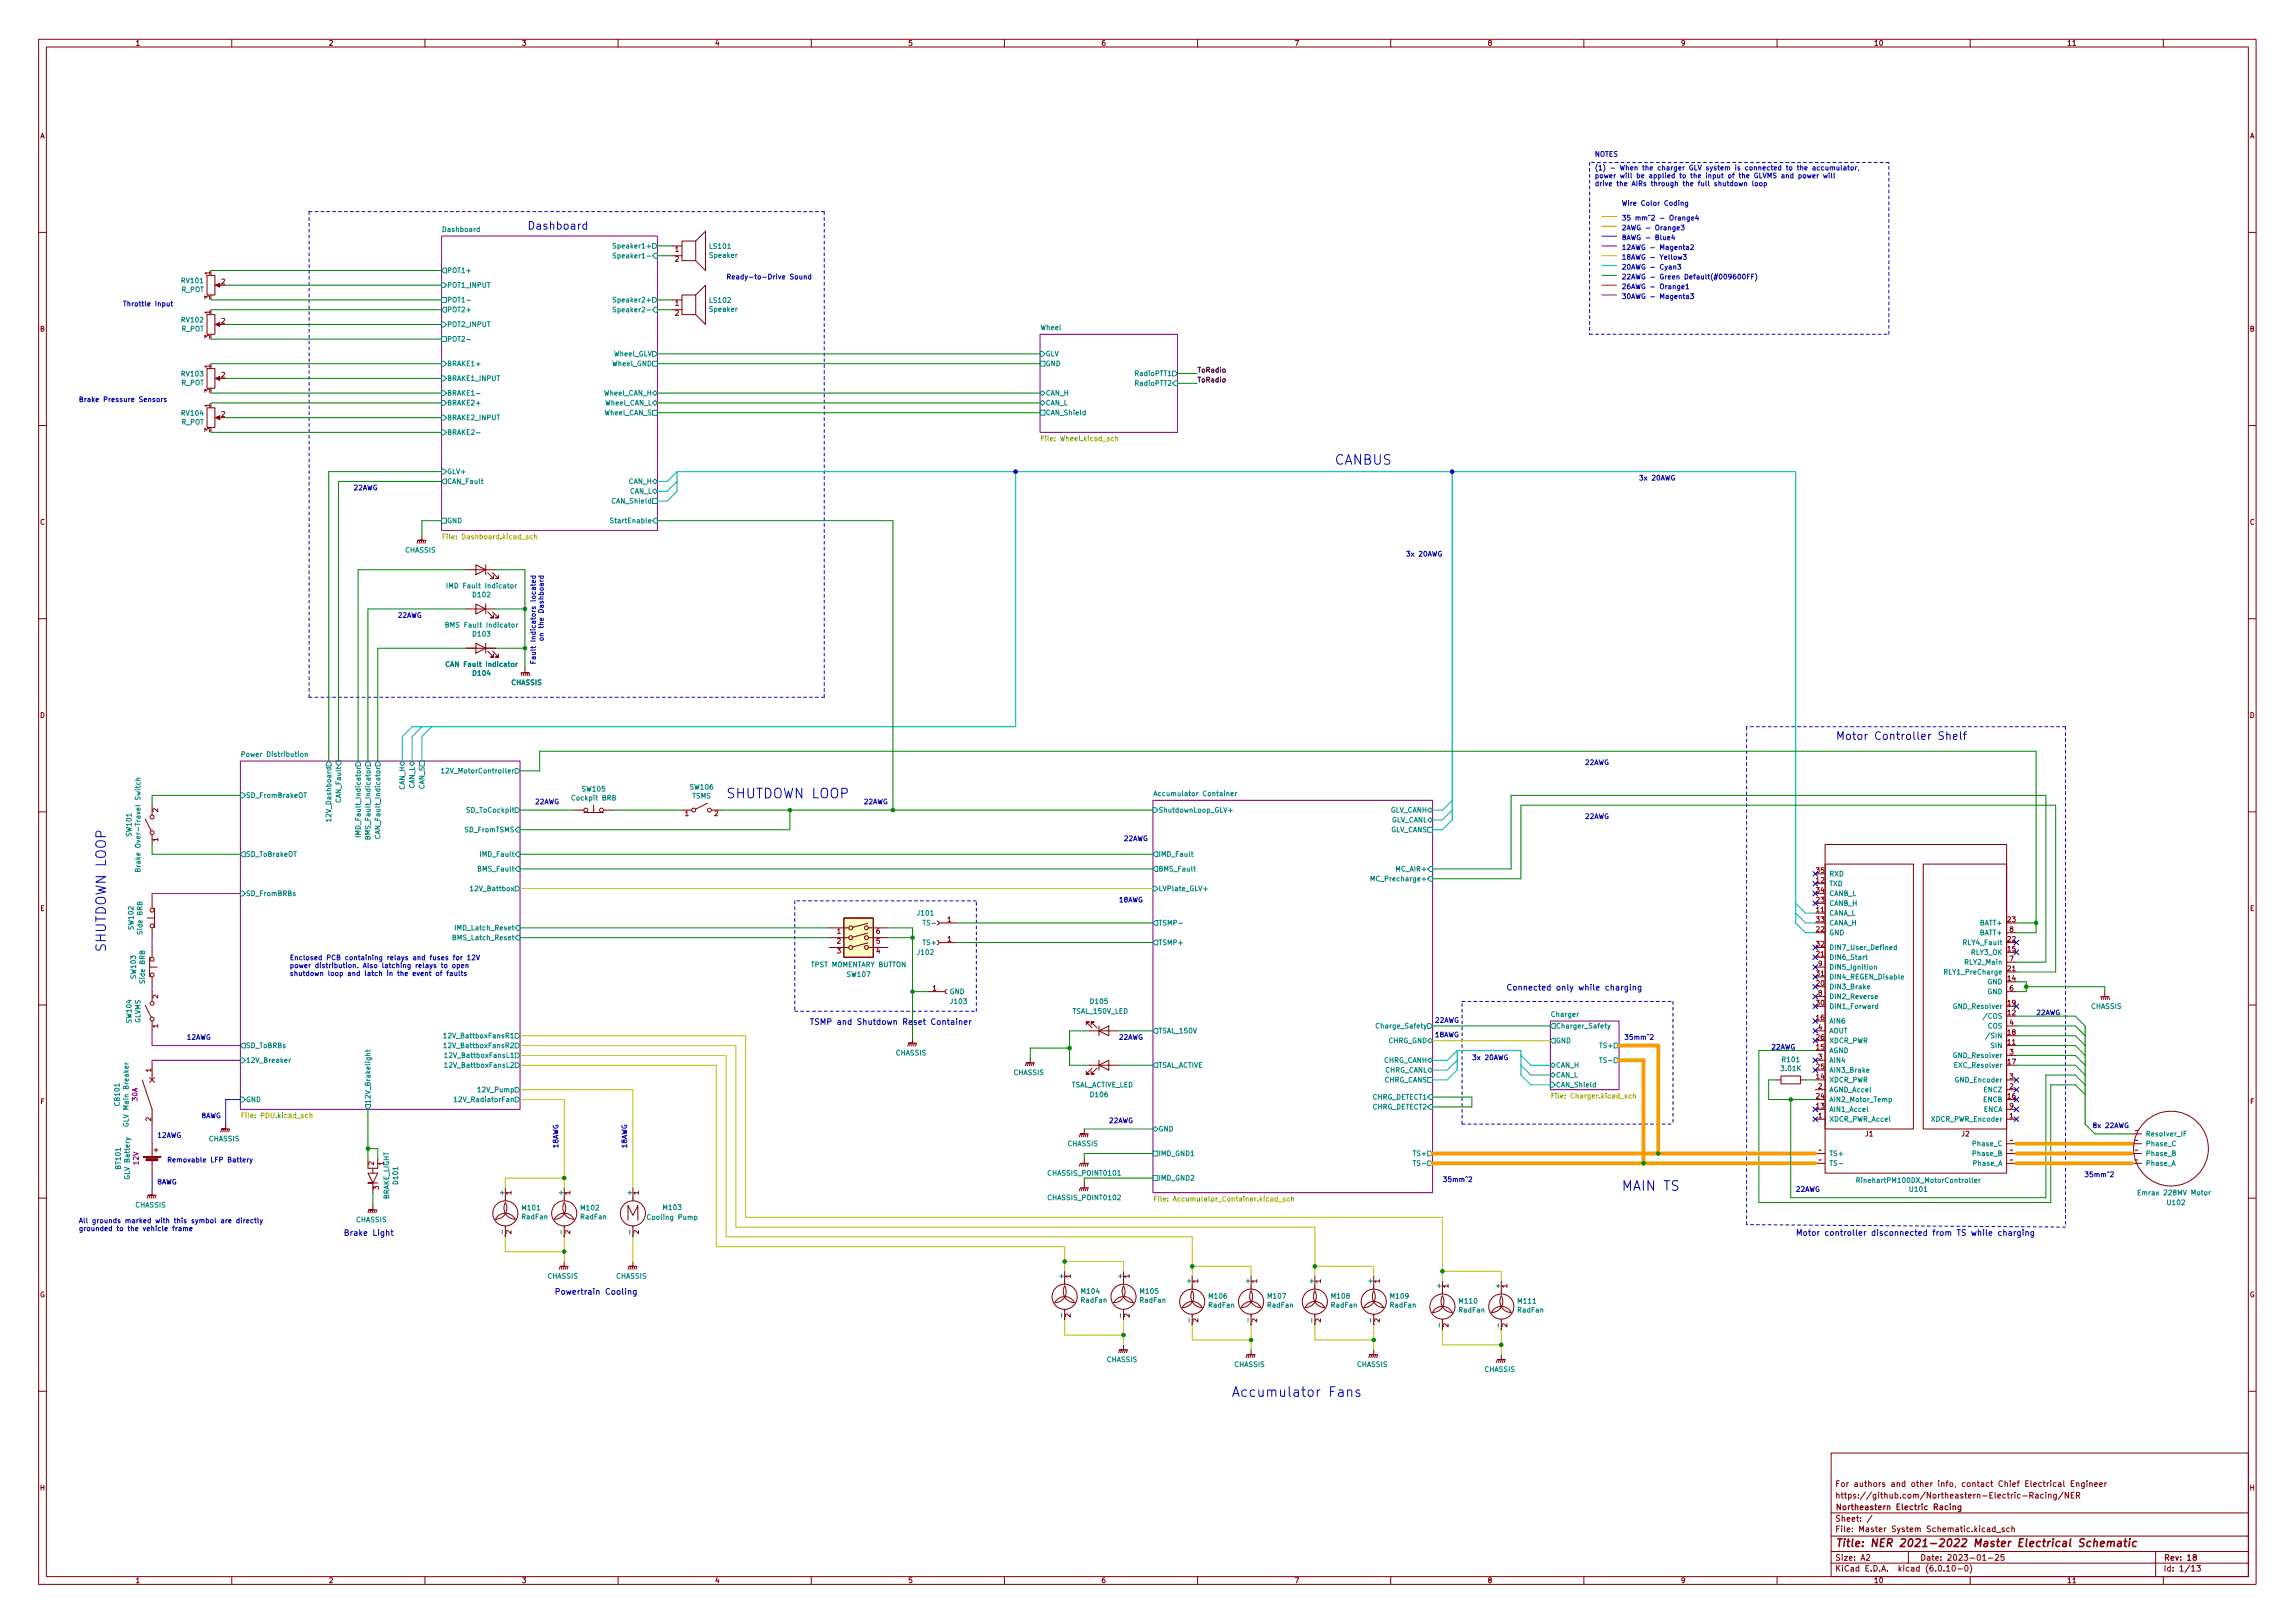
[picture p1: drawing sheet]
<svg xmlns="http://www.w3.org/2000/svg" width="594mm" height="420mm" viewBox="0 0 594 420" stroke-linecap="round" stroke-linejoin="round" font-family="sans-serif">
<defs><g id="words">
<g font-size="3.5" fill="#0000c2">
<text x="345.4" y="120.3">CANBUS</text>
<text x="188" y="206.7">SHUTDOWN LOOP</text>
<text x="27.4" y="246.5" transform="rotate(-90 27.4 246.5)">SHUTDOWN LOOP</text>
<text x="419.7" y="308.3">MAIN TS</text>
<text x="318.8" y="361.6">Accumulator Fans</text>
</g>
<g font-size="2.8" fill="#0000c2">
<text x="137.8" y="59.4">Dashboard</text>
<text x="479.8" y="191.5">Motor Controller Shelf</text>
</g>
<text font-size="2.8" fill="#840000" x="475" y="400.5">Title: NER 2021-2022 Master Electrical Schematic</text>
<g font-size="2.1" fill="#0000c2">
<text x="389.9" y="256.4">Connected only while charging</text>
<text x="209.5" y="265.3">TSMP and Shutdown Reset Container</text>
<text x="88.9" y="319.9">Brake Light</text>
<text x="464.8" y="319.9">Motor controller disconnected from TS while charging</text>
<text x="143.5" y="335.1">Powertrain Cooling</text>
</g>
<g font-size="2.1" fill="#840000">
<text x="475" y="387.9">https://github.com/Northeastern-Electric-Racing/NER</text>
<text x="475" y="384.9">For authors and other info, contact Chief Electrical Engineer</text>
<text x="475" y="393.9">Sheet: /</text>
<text x="475" y="390.9">Northeastern Electric Racing</text>
<text x="475" y="396.6">File: Master System Schematic.kicad_sch</text>
<text x="475" y="406.8">KiCad E.D.A. kicad (6.0.10-0)</text>
<text x="475" y="404">Size: A2</text>
<text x="497" y="404">Date: 2023-01-25</text>
<text x="560" y="404">Rev: 18</text>
<text x="560" y="406.8">Id: 1/13</text>
</g>
<g font-size="1.8" fill="#840000">
<text x="35" y="11.8">1</text>
<text x="85" y="11.8">2</text>
<text x="135" y="11.8">3</text>
<text x="185" y="11.8">4</text>
<text x="235" y="11.8">5</text>
<text x="285" y="11.8">6</text>
<text x="335" y="11.8">7</text>
<text x="385" y="11.8">8</text>
<text x="435" y="11.8">9</text>
<text x="485" y="11.8">10</text>
<text x="535" y="11.8">11</text>
<text x="10.3" y="35.8">A</text>
<text x="582.4" y="35.8">A</text>
<text x="174.8" y="65.2">1</text>
<text x="54.4" y="71.1" transform="rotate(-90 54.4 71.1)">1</text>
<text x="174.8" y="67.7">2</text>
<text x="54.4" y="77.5" transform="rotate(-90 54.4 77.5)">3</text>
<text x="57.3" y="73.6">2</text>
<text x="54.4" y="81.3" transform="rotate(-90 54.4 81.3)">1</text>
<text x="57.3" y="83.7">2</text>
<text x="174.8" y="79.2">1</text>
<text x="174.8" y="81.7">2</text>
<text x="10.3" y="85.8">B</text>
<text x="54.4" y="87.7" transform="rotate(-90 54.4 87.7)">3</text>
<text x="582.4" y="85.8">B</text>
<text x="54.4" y="95.3" transform="rotate(-90 54.4 95.3)">1</text>
<text x="54.4" y="101.6" transform="rotate(-90 54.4 101.6)">3</text>
<text x="57.3" y="97.7">2</text>
<text x="54.4" y="105.4" transform="rotate(-90 54.4 105.4)">1</text>
<text x="57.3" y="107.9">2</text>
<text x="54.4" y="111.8" transform="rotate(-90 54.4 111.8)">3</text>
<text x="10.3" y="135.8">C</text>
<text x="582.4" y="135.8">C</text>
<text x="10.3" y="185.8">D</text>
<text x="582.4" y="185.8">D</text>
<text x="40.9" y="210.2" transform="rotate(-90 40.9 210.2)">2</text>
<text x="177.3" y="211.2">1</text>
<text x="184.9" y="211.2">2</text>
<text x="40.9" y="217.8" transform="rotate(-90 40.9 217.8)">1</text>
<text x="470.2" y="226">35</text>
<text x="470.2" y="228.5">12</text>
<text x="470.2" y="233.6">23</text>
<text x="470.2" y="231.1">34</text>
<text x="10.4" y="235.8">E</text>
<text x="245.3" y="238.7">1</text>
<text x="470.2" y="236.1">11</text>
<text x="470.2" y="238.7">33</text>
<text x="519.7" y="238.7">23</text>
<text x="582.4" y="235.8">E</text>
<text x="216.7" y="241.7">1</text>
<text x="216.7" y="244.3">2</text>
<text x="226.8" y="244.3">5</text>
<text x="226.8" y="241.7">6</text>
<text x="245.3" y="243.8">1</text>
<text x="470.2" y="241.2">22</text>
<text x="470.2" y="245">32</text>
<text x="519.7" y="243.8">22</text>
<text x="520.2" y="241.2">8</text>
<text x="216.7" y="246.8">3</text>
<text x="226.8" y="246.8">4</text>
<text x="470.2" y="247.6">21</text>
<text x="470.7" y="250.1">9</text>
<text x="519.7" y="246.3">15</text>
<text x="519.7" y="251.4">21</text>
<text x="520.2" y="248.8">7</text>
<text x="241.4" y="256.5">1</text>
<text x="470.2" y="255.2">20</text>
<text x="470.2" y="252.6">31</text>
<text x="470.7" y="257.7">8</text>
<text x="519.7" y="253.9">14</text>
<text x="520.2" y="256.5">6</text>
<text x="40.9" y="258.5" transform="rotate(-90 40.9 258.5)">2</text>
<text x="470.2" y="260.3">30</text>
<text x="519.7" y="262.8">12</text>
<text x="519.7" y="260.3">19</text>
<text x="40.9" y="266.1" transform="rotate(-90 40.9 266.1)">1</text>
<text x="470.2" y="264.1">16</text>
<text x="470.2" y="269.2">26</text>
<text x="470.7" y="266.6">4</text>
<text x="519.7" y="267.9">18</text>
<text x="520.2" y="265.3">4</text>
<text x="470.2" y="271.7">15</text>
<text x="470.7" y="274.2">3</text>
<text x="519.7" y="270.4">11</text>
<text x="519.7" y="275.5">17</text>
<text x="520.2" y="273">3</text>
<text x="39.1" y="277.5" transform="rotate(-90 39.1 277.5)">1</text>
<text x="470.2" y="279.3">14</text>
<text x="470.2" y="276.8">25</text>
<text x="470.7" y="281.9">2</text>
<text x="520.2" y="281.9">2</text>
<text x="520.2" y="279.3">3</text>
<text x="10.4" y="285.8">F</text>
<text x="470.2" y="286.9">13</text>
<text x="470.2" y="284.4">24</text>
<text x="519.7" y="284.4">16</text>
<text x="520.2" y="286.9">9</text>
<text x="582.5" y="285.8">F</text>
<text x="39.1" y="290.2" transform="rotate(-90 39.1 290.2)">2</text>
<text x="470.7" y="289.5">1</text>
<text x="520.2" y="289.5">1</text>
<text x="553.1" y="293.3">~</text>
<text x="471.2" y="298.4">~</text>
<text x="482.9" y="294.2">J1</text>
<text x="508" y="294.2">J2</text>
<text x="520.7" y="298.4">~</text>
<text x="520.7" y="295.8">~</text>
<text x="553.1" y="298.4">~</text>
<text x="553.1" y="295.8">~</text>
<text x="96.8" y="301.7" transform="rotate(-90 96.8 301.7)">2</text>
<text x="99.3" y="301.7" transform="rotate(-90 99.3 301.7)">1</text>
<text x="471.2" y="300.9">~</text>
<text x="520.7" y="300.9">~</text>
<text x="553.1" y="300.9">~</text>
<text x="98" y="308" transform="rotate(-90 98 308)">3</text>
<text x="132.3" y="309.3" transform="rotate(-90 132.3 309.3)">1</text>
<text x="147.6" y="309.3" transform="rotate(-90 147.6 309.3)">1</text>
<text x="165.4" y="309.3" transform="rotate(-90 165.4 309.3)">1</text>
<text x="132.3" y="319.4" transform="rotate(-90 132.3 319.4)">2</text>
<text x="147.6" y="319.4" transform="rotate(-90 147.6 319.4)">2</text>
<text x="165.4" y="319.4" transform="rotate(-90 165.4 319.4)">2</text>
<text x="10.3" y="335.8">G</text>
<text x="277.1" y="330.9" transform="rotate(-90 277.1 330.9)">1</text>
<text x="292.4" y="330.9" transform="rotate(-90 292.4 330.9)">1</text>
<text x="310.1" y="332.1" transform="rotate(-90 310.1 332.1)">1</text>
<text x="325.4" y="332.1" transform="rotate(-90 325.4 332.1)">1</text>
<text x="341.9" y="332.1" transform="rotate(-90 341.9 332.1)">1</text>
<text x="357.1" y="332.1" transform="rotate(-90 357.1 332.1)">1</text>
<text x="374.9" y="333.4" transform="rotate(-90 374.9 333.4)">1</text>
<text x="390.1" y="333.4" transform="rotate(-90 390.1 333.4)">1</text>
<text x="582.3" y="335.8">G</text>
<text x="277.1" y="341" transform="rotate(-90 277.1 341)">2</text>
<text x="292.4" y="341" transform="rotate(-90 292.4 341)">2</text>
<text x="310.1" y="342.3" transform="rotate(-90 310.1 342.3)">2</text>
<text x="325.4" y="342.3" transform="rotate(-90 325.4 342.3)">2</text>
<text x="341.9" y="342.3" transform="rotate(-90 341.9 342.3)">2</text>
<text x="357.1" y="342.3" transform="rotate(-90 357.1 342.3)">2</text>
<text x="374.9" y="343.6" transform="rotate(-90 374.9 343.6)">2</text>
<text x="390.1" y="343.6" transform="rotate(-90 390.1 343.6)">2</text>
<text x="10.3" y="385.8">H</text>
<text x="582.4" y="385.8">H</text>
<text x="35" y="409.8">1</text>
<text x="85" y="409.8">2</text>
<text x="135" y="409.8">3</text>
<text x="185" y="409.8">4</text>
<text x="235" y="409.8">5</text>
<text x="285" y="409.8">6</text>
<text x="335" y="409.8">7</text>
<text x="385" y="409.8">8</text>
<text x="435" y="409.8">9</text>
<text x="485" y="409.8">10</text>
<text x="535" y="409.8">11</text>
</g>
<g font-size="1.8" fill="#0000c2">
<text x="412.7" y="40.5">NOTES</text>
<text x="412.7" y="44.1">(1) - When the charger GLV system is connected to the accumulator,</text>
<text x="412.7" y="46.1">power will be applied to the input of the GLVMS and power will</text>
<text x="412.7" y="48.2">drive the AIRs through the full shutdown loop</text>
<text x="419.7" y="53.2">Wire Color Coding</text>
<text x="419.7" y="57.1">35 mm^2 - Orange4</text>
<text x="419.7" y="59.6">2AWG - Orange3</text>
<text x="419.7" y="62.1">8AWG - Blue4</text>
<text x="419.7" y="64.7">12AWG - Magenta2</text>
<text x="419.7" y="67.2">18AWG - Yellow3</text>
<text x="419.7" y="69.8">20AWG - Cyan3</text>
<text x="188" y="72.3">Ready-to-Drive Sound</text>
<text x="419.7" y="72.3">22AWG - Green Default(#009600FF)</text>
<text x="419.7" y="77.4">30AWG - Magenta3</text>
<text x="419.7" y="74.8">26AWG - Orange1</text>
<text x="31.7" y="79.3">Throttle Input</text>
<text x="20.3" y="104">Brake Pressure Sensors</text>
<text x="424.2" y="124.4">3x 20AWG</text>
<text x="91.4" y="126.9">22AWG</text>
<text x="363.9" y="144.1">3x 20AWG</text>
<text x="102.9" y="159.9">22AWG</text>
<text x="140.7" y="163.8" transform="rotate(-90 140.7 163.8)">on the Dashboard</text>
<text x="138.7" y="168.6" transform="rotate(-90 138.7 168.6)">Fault Indicators located</text>
<text x="410.2" y="198">22AWG</text>
<text x="138.4" y="208.2">22AWG</text>
<text x="223.5" y="208.2">22AWG</text>
<text x="410.2" y="212">22AWG</text>
<text x="290.8" y="217.7">22AWG</text>
<text x="289.6" y="233.6">18AWG</text>
<text x="74.9" y="248.5">Enclosed PCB containing relays and fuses for 12V</text>
<text x="74.9" y="250.6">power distribution. Also latching relays to open</text>
<text x="74.9" y="252.6">shutdown loop and latch in the event of faults</text>
<text x="527.1" y="262.8">22AWG</text>
<text x="48.3" y="269.1">12AWG</text>
<text x="289.6" y="269.1">22AWG</text>
<text x="371.3" y="268.5">18AWG</text>
<text x="371.4" y="264.8">22AWG</text>
<text x="420.4" y="269.1">35mm^2</text>
<text x="381" y="274.4">3x 20AWG</text>
<text x="458.5" y="271.7">22AWG</text>
<text x="52.1" y="289.5">8AWG</text>
<text x="287.1" y="290.7">22AWG</text>
<text x="542.4" y="292">8x 22AWG</text>
<text x="40.6" y="294.5">12AWG</text>
<text x="144.5" y="297.3" transform="rotate(-90 144.5 297.3)">18AWG</text>
<text x="162.3" y="297.3" transform="rotate(-90 162.3 297.3)">18AWG</text>
<text x="43.2" y="300.9">Removable LFP Battery</text>
<text x="373.4" y="306">35mm^2</text>
<text x="540.2" y="304.7">35mm^2</text>
<text x="40.6" y="306.6">8AWG</text>
<text x="464.9" y="308.5">22AWG</text>
<text x="20.3" y="316.6">All grounds marked with this symbol are directly</text>
<text x="20.3" y="318.7">grounded to the vehicle frame</text>
</g>
<g font-size="1.8" fill="#008484">
<text x="114.7" y="60">Dashboard</text>
<text x="159.9" y="64.3">Speaker1+</text>
<text x="183.8" y="64.4">LS101</text>
<text x="115.7" y="70.7">POT1+</text>
<text x="160.4" y="66.8">Speaker1-</text>
<text x="183.8" y="66.7">Speaker</text>
<text x="46.9" y="75.6">R_POT</text>
<text x="47.1" y="73.3">RV101</text>
<text x="115.7" y="74.5">POT1_INPUT</text>
<text x="47.1" y="83.5">RV102</text>
<text x="115.7" y="80.8">POT2+</text>
<text x="115.7" y="78.3">POT1-</text>
<text x="159.9" y="78.3">Speaker2+</text>
<text x="160.4" y="80.8">Speaker2-</text>
<text x="183.8" y="80.7">Speaker</text>
<text x="183.8" y="78.4">LS102</text>
<text x="46.9" y="85.8">R_POT</text>
<text x="115.7" y="84.6">POT2_INPUT</text>
<text x="115.7" y="88.4">POT2-</text>
<text x="269.4" y="85.4">Wheel</text>
<text x="115.7" y="94.8">BRAKE1+</text>
<text x="158.7" y="94.8">Wheel_GND</text>
<text x="159" y="92.2">Wheel_GLV</text>
<text x="270.6" y="92.2">GLV</text>
<text x="270.6" y="94.8">GND</text>
<text x="46.9" y="99.7">R_POT</text>
<text x="47.1" y="97.4">RV103</text>
<text x="115.7" y="98.6">BRAKE1_INPUT</text>
<text x="294.2" y="97.3">RadioPTT1</text>
<text x="294.2" y="99.9">RadioPTT2</text>
<text x="47.1" y="107.6">RV104</text>
<text x="115.7" y="102.4">BRAKE1-</text>
<text x="115.7" y="104.9">BRAKE2+</text>
<text x="156.5" y="102.4">Wheel_CAN_H</text>
<text x="156.6" y="107.5">Wheel_CAN_S</text>
<text x="156.7" y="104.9">Wheel_CAN_L</text>
<text x="270.6" y="102.4">CAN_H</text>
<text x="270.6" y="104.9">CAN_L</text>
<text x="270.6" y="107.5">CAN_Shield</text>
<text x="46.9" y="109.9">R_POT</text>
<text x="115.7" y="108.8">BRAKE2_INPUT</text>
<text x="115.7" y="112.6">BRAKE2-</text>
<text x="115.7" y="125.3">CAN_Fault</text>
<text x="115.7" y="122.7">GLV+</text>
<text x="162.7" y="125.3">CAN_H</text>
<text x="158.7" y="130.3">CAN_Shield</text>
<text x="162.9" y="127.8">CAN_L</text>
<text x="115.7" y="135.4">GND</text>
<text x="159" y="135.4">StartEnable</text>
<text x="104.9" y="143">CHASSIS</text>
<text x="116.7" y="152.3">IMD Fault Indicator</text>
<text x="122.5" y="154.6">D102</text>
<text x="116.3" y="162.4">BMS Fault Indicator</text>
<text x="122.5" y="164.8">D103</text>
<text x="116.4" y="172.6">CAN Fault Indicator</text>
<text x="122.5" y="174.9">D104</text>
<text x="132.4" y="177.3">CHASSIS</text>
<text x="63.2" y="195.9">Power Distribution</text>
<text x="115.8" y="200.2">12V_MotorController</text>
<text x="63.6" y="206.5">SD_FromBrakeOT</text>
<text x="88.3" y="207.4" transform="rotate(-90 88.3 207.4)">CAN_Fault</text>
<text x="104.8" y="204.5" transform="rotate(-90 104.8 204.5)">CAN_H</text>
<text x="107.3" y="204.3" transform="rotate(-90 107.3 204.3)">CAN_L</text>
<text x="109.9" y="204.4" transform="rotate(-90 109.9 204.4)">CAN_S</text>
<text x="148.3" y="207.2">Cockpit BRB</text>
<text x="150.8" y="204.9">SW105</text>
<text x="178.7" y="204.4">SW106</text>
<text x="179.2" y="206.7">TSMS</text>
<text x="299.6" y="206.1">Accumulator Container</text>
<text x="85.7" y="211.8" transform="rotate(-90 85.7 211.8)">12V_Dashboard</text>
<text x="93.3" y="215.3" transform="rotate(-90 93.3 215.3)">IMD_Fault_Indicator</text>
<text x="95.9" y="216" transform="rotate(-90 95.9 216)">BMS_Fault_Indicator</text>
<text x="98.4" y="215.9" transform="rotate(-90 98.4 215.9)">CAN_Fault_Indicator</text>
<text x="120.5" y="215.4">SD_FromTSMS</text>
<text x="121.2" y="210.4">SD_ToCockpit</text>
<text x="299.8" y="210.4">ShutdownLoop_GLV+</text>
<text x="359.7" y="210.4">GLV_CANH</text>
<text x="359.8" y="215.4">GLV_CANS</text>
<text x="359.9" y="212.9">GLV_CANL</text>
<text x="34" y="216.4" transform="rotate(-90 34 216.4)">SW101</text>
<text x="63.6" y="221.8">SD_ToBrakeOT</text>
<text x="124.8" y="221.8">IMD_Fault</text>
<text x="299.8" y="221.8">IMD_Fault</text>
<text x="36.3" y="224.2" transform="rotate(-90 36.3 224.2)">Brake Over-Travel Switch</text>
<text x="124.1" y="225.6">BMS_Fault</text>
<text x="299.8" y="225.6">BMS_Fault</text>
<text x="361.7" y="225.6">MC_AIR+</text>
<text x="473.5" y="226.9">RXD</text>
<text x="63.6" y="231.9">SD_FromBRBs</text>
<text x="122.5" y="230.7">12V_Battbox</text>
<text x="299.8" y="230.7">LVPlate_GLV+</text>
<text x="356" y="228.1">MC_Precharge+</text>
<text x="473.5" y="229.4">TXD</text>
<text x="473.5" y="231.9">CANB_L</text>
<text x="237.6" y="237">J101</text>
<text x="239.2" y="239.6">TS-</text>
<text x="299.8" y="239.6">TSMP-</text>
<text x="473.5" y="237">CANA_L</text>
<text x="473.5" y="234.5">CANB_H</text>
<text x="473.5" y="239.6">CANA_H</text>
<text x="512.7" y="239.6">BATT+</text>
<text x="34.5" y="240.6" transform="rotate(-90 34.5 240.6)">SW102</text>
<text x="36.9" y="241.7" transform="rotate(-90 36.9 241.7)">Side BRB</text>
<text x="117.8" y="243.4">BMS_Latch_Reset</text>
<text x="118.5" y="240.8">IMD_Latch_Reset</text>
<text x="239" y="244.6">TS+</text>
<text x="299.8" y="244.6">TSMP+</text>
<text x="473.5" y="242.1">GND</text>
<text x="473.5" y="245.9">DIN7_User_Defined</text>
<text x="508.7" y="244.6">RLY4_Fault</text>
<text x="512.7" y="242.1">BATT+</text>
<text x="210" y="250.4">TPST MOMENTARY BUTTON</text>
<text x="237.6" y="247.2">J102</text>
<text x="473.5" y="248.5">DIN6_Start</text>
<text x="473.5" y="251">DIN5_Ignition</text>
<text x="508.9" y="249.7">RLY2_Main</text>
<text x="510.3" y="247.2">RLY3_OK</text>
<text x="35.2" y="253.3" transform="rotate(-90 35.2 253.3)">SW103</text>
<text x="37.5" y="254.4" transform="rotate(-90 37.5 254.4)">Side BRB</text>
<text x="219.4" y="252.9">SW107</text>
<text x="245.8" y="257.3">GND</text>
<text x="473.5" y="256.1">DIN3_Brake</text>
<text x="473.5" y="253.5">DIN4_REGEN_Disable</text>
<text x="504" y="252.3">RLY1_PreCharge</text>
<text x="514.5" y="254.8">GND</text>
<text x="514.5" y="257.3">GND</text>
<text x="246.2" y="259.9">J103</text>
<text x="277.7" y="262.4">TSAL_150V_LED</text>
<text x="282.4" y="259.9">D105</text>
<text x="401.7" y="263.2">Charger</text>
<text x="473.5" y="261.2">DIN1_Forward</text>
<text x="473.5" y="258.6">DIN2_Reverse</text>
<text x="506" y="261.2">GND_Resolver</text>
<text x="514.1" y="263.7">/COS</text>
<text x="541.3" y="261.2">CHASSIS</text>
<text x="34" y="264.7" transform="rotate(-90 34 264.7)">SW104</text>
<text x="36.3" y="264.9" transform="rotate(-90 36.3 264.9)">GLVMS</text>
<text x="116.1" y="268.8">12V_BattboxFansR1</text>
<text x="299.8" y="267.5">TSAL_150V</text>
<text x="357.1" y="266.2">Charge_Safety</text>
<text x="402.7" y="266.2">Charger_Safety</text>
<text x="473.5" y="265">AIN6</text>
<text x="473.5" y="267.5">AOUT</text>
<text x="514.6" y="266.2">COS</text>
<text x="515" y="268.8">/SIN</text>
<text x="63.6" y="275.1">12V_Breaker</text>
<text x="63.6" y="271.3">SD_ToBRBs</text>
<text x="116.1" y="271.3">12V_BattboxFansR2</text>
<text x="116.3" y="273.9">12V_BattboxFansL1</text>
<text x="231.9" y="273.2">CHASSIS</text>
<text x="358.2" y="275.1">CHRG_CANH</text>
<text x="359.3" y="270">CHRG_GND</text>
<text x="402.7" y="270">GND</text>
<text x="414.4" y="271.3">TS+</text>
<text x="414.9" y="275.1">TS-</text>
<text x="461.4" y="274.9">R101</text>
<text x="473.5" y="272.6">AGND</text>
<text x="473.5" y="270">XDCR_PWR</text>
<text x="473.5" y="275.1">AIN4</text>
<text x="506" y="273.9">GND_Resolver</text>
<text x="515.5" y="271.3">SIN</text>
<text x="116.3" y="276.4">12V_BattboxFansL2</text>
<text x="262.4" y="278.3">CHASSIS</text>
<text x="277.1" y="281.5">TSAL_ACTIVE_LED</text>
<text x="299.8" y="276.4">TSAL_ACTIVE</text>
<text x="358.3" y="280.2">CHRG_CANS</text>
<text x="358.4" y="277.7">CHRG_CANL</text>
<text x="402.7" y="278.9">CAN_L</text>
<text x="402.7" y="276.4">CAN_H</text>
<text x="402.7" y="281.5">CAN_Shield</text>
<text x="461.2" y="277.3">3.01K</text>
<text x="473.5" y="280.2">XDCR_PWR</text>
<text x="473.5" y="277.7">AIN3_Brake</text>
<text x="506.3" y="276.4">EXC_Resolver</text>
<text x="506.4" y="280.2">GND_Encoder</text>
<text x="31" y="286.1" transform="rotate(-90 31 286.1)">CB101</text>
<text x="63.6" y="285.3">GND</text>
<text x="95.9" y="285.8" transform="rotate(-90 95.9 285.8)">12V_Brakelight</text>
<text x="118.8" y="285.3">12V_RadiatorFan</text>
<text x="124.2" y="282.7">12V_Pump</text>
<text x="282.4" y="284">D106</text>
<text x="355.2" y="284.6">CHRG_DETECT1</text>
<text x="355.2" y="287.2">CHRG_DETECT2</text>
<text x="473.5" y="287.8">AIN1_Accel</text>
<text x="473.5" y="282.7">AGND_Accel</text>
<text x="473.5" y="285.3">AIN2_Motor_Temp</text>
<text x="513.4" y="285.3">ENCB</text>
<text x="513.4" y="287.8">ENCA</text>
<text x="513.6" y="282.7">ENCZ</text>
<text x="33.3" y="291" transform="rotate(-90 33.3 291)">GLV Main Breaker</text>
<text x="299.8" y="292.9">GND</text>
<text x="473.5" y="290.4">XDCR_PWR_Accel</text>
<text x="500.2" y="290.4">XDCR_PWR_Encoder</text>
<text x="54.1" y="295.4">CHASSIS</text>
<text x="276.3" y="296.7">CHASSIS</text>
<text x="299.8" y="299.3">IMD_GND1</text>
<text x="366.2" y="299.3">TS+</text>
<text x="473.5" y="299.3">TS+</text>
<text x="510.9" y="299.3">Phase_B</text>
<text x="510.9" y="296.7">Phase_C</text>
<text x="555.4" y="299.3">Phase_B</text>
<text x="555.4" y="296.7">Phase_C</text>
<text x="555.4" y="294.2">Resolver_IF</text>
<text x="31.2" y="302.5" transform="rotate(-90 31.2 302.5)">BT101</text>
<text x="33.6" y="305" transform="rotate(-90 33.6 305)">GLV Battery</text>
<text x="271.6" y="304.3">CHASSIS_POINT0101</text>
<text x="299.8" y="305.6">IMD_GND2</text>
<text x="366.6" y="301.8">TS-</text>
<text x="473.5" y="301.8">TS-</text>
<text x="510.9" y="301.8">Phase_A</text>
<text x="555.4" y="301.8">Phase_A</text>
<text x="100.7" y="310.6" transform="rotate(-90 100.7 310.6)">BRAKE_LIGHT</text>
<text x="103" y="306.4" transform="rotate(-90 103 306.4)">D101</text>
<text x="130.6" y="309.3" transform="rotate(-90 130.6 309.3)">+</text>
<text x="145.8" y="309.3" transform="rotate(-90 145.8 309.3)">+</text>
<text x="163.6" y="309.3" transform="rotate(-90 163.6 309.3)">+</text>
<text x="271.6" y="310.7">CHASSIS_POINT0102</text>
<text x="481.8" y="306.2">RinehartPM100DX_MotorController</text>
<text x="494.5" y="308.5">U101</text>
<text x="554.3" y="309.4">Emrax 228MV Motor</text>
<text x="561.1" y="312">U102</text>
<text x="35" y="312.6">CHASSIS</text>
<text x="92.2" y="316.4">CHASSIS</text>
<text x="135.1" y="315.6">RadFan</text>
<text x="135.2" y="313.3">M101</text>
<text x="150.4" y="315.6">RadFan</text>
<text x="150.5" y="313.3">M102</text>
<text x="168" y="315.8">Cooling Pump</text>
<text x="171.8" y="313.2">M103</text>
<text x="130.6" y="319.2" transform="rotate(-90 130.6 319.2)">-</text>
<text x="145.8" y="319.2" transform="rotate(-90 145.8 319.2)">-</text>
<text x="163.6" y="319.2" transform="rotate(-90 163.6 319.2)">-</text>
<text x="141.7" y="331">CHASSIS</text>
<text x="159.5" y="331">CHASSIS</text>
<text x="275.3" y="330.9" transform="rotate(-90 275.3 330.9)">+</text>
<text x="280" y="334.9">M104</text>
<text x="290.6" y="330.9" transform="rotate(-90 290.6 330.9)">+</text>
<text x="295.2" y="334.9">M105</text>
<text x="308.4" y="332.2" transform="rotate(-90 308.4 332.2)">+</text>
<text x="323.6" y="332.2" transform="rotate(-90 323.6 332.2)">+</text>
<text x="340.1" y="332.2" transform="rotate(-90 340.1 332.2)">+</text>
<text x="355.3" y="332.2" transform="rotate(-90 355.3 332.2)">+</text>
<text x="373.1" y="333.4" transform="rotate(-90 373.1 333.4)">+</text>
<text x="388.4" y="333.4" transform="rotate(-90 388.4 333.4)">+</text>
<text x="275.3" y="340.8" transform="rotate(-90 275.3 340.8)">-</text>
<text x="279.9" y="337.2">RadFan</text>
<text x="290.6" y="340.8" transform="rotate(-90 290.6 340.8)">-</text>
<text x="295.2" y="337.2">RadFan</text>
<text x="312.9" y="338.5">RadFan</text>
<text x="313" y="336.2">M106</text>
<text x="328.2" y="338.5">RadFan</text>
<text x="328.3" y="336.2">M107</text>
<text x="344.7" y="338.5">RadFan</text>
<text x="344.8" y="336.2">M108</text>
<text x="359.9" y="338.5">RadFan</text>
<text x="360" y="336.2">M109</text>
<text x="377.7" y="339.8">RadFan</text>
<text x="377.8" y="337.5">M110</text>
<text x="392.9" y="339.8">RadFan</text>
<text x="393" y="337.5">M111</text>
<text x="308.4" y="342.1" transform="rotate(-90 308.4 342.1)">-</text>
<text x="323.6" y="342.1" transform="rotate(-90 323.6 342.1)">-</text>
<text x="340.1" y="342.1" transform="rotate(-90 340.1 342.1)">-</text>
<text x="355.3" y="342.1" transform="rotate(-90 355.3 342.1)">-</text>
<text x="373.1" y="343.4" transform="rotate(-90 373.1 343.4)">-</text>
<text x="388.4" y="343.4" transform="rotate(-90 388.4 343.4)">-</text>
<text x="286.5" y="352.6">CHASSIS</text>
<text x="319.5" y="353.9">CHASSIS</text>
<text x="351.3" y="353.9">CHASSIS</text>
<text x="384.3" y="355.1">CHASSIS</text>
</g>
<g font-size="1.8">
<text x="309.9" y="96.4">ToRadio</text>
<text x="309.9" y="99">ToRadio</text>
</g>
<g font-size="1.8" fill="#848400">
<text x="270.3" y="114.2">File: Wheel.kicad_sch</text>
<text x="115.6" y="139.6">File: Dashboard.kicad_sch</text>
<text x="402.5" y="284.4">File: Charger.kicad_sch</text>
<text x="63.2" y="289.4">File: PDU.kicad_sch</text>
<text x="300.2" y="311">File: Accumulator_Container.kicad_sch</text>
</g>
<g font-size="1.8" fill="#840084">
<text x="35.6" y="285" transform="rotate(-90 35.6 285)">30A</text>
<text x="35.9" y="301.5" transform="rotate(-90 35.9 301.5)">12V</text>
</g>
</g></defs>
<g fill="none" stroke="#840000" stroke-width=".26">
<path d="M10 10.2h574v400h-574zM12 12.2h570v396h-570zM60 10.2v2M110 10.2v2M160 10.2v2M210 10.2v2M260 10.2v2M310 10.2v2M360 10.2v2M410 10.2v2M460 10.2v2M510 10.2v2"/>
<path d="M536.6 11.8h.7M560 10.2v2M10 60.2h2M53.6 71.3h2v5.1h-2zM56.1 73.8h1M174 63.7h2.5M174 66.2h2.5M174 77.6h2.5M176.5 62.4h3.6v5.1h-3.6zM176.5 76.4h3.6v5h-3.6zM180.1 62.4l2.5-2.5v10.1l-2.5-2.5M180.1 76.4l2.5-2.6v10.2l-2.5-2.6"/>
<path d="M582 60.2h2M53.6 95.4h2v5.1h-2zM53.6 81.4h2v5.1h-2zM56.1 98h1M56.1 84h1M174 80.2h2.5M10 110.2h2M53.6 105.6h2v5.1h-2zM56.1 108.1h1M582 110.2h2M108.2 139.9l-.3 .7M108.7 139.9l-.2 .7"/>
<path d="M109.2 138.6v1.3h-1h2l-.2 .7M109.2 139.9l-.2 .7M109.7 139.9l-.2 .7M120.6 157.6h7.7M120.6 147.5h7.7M123.2 156.4l2.5 1.2-2.5 1.3zM123.2 146.2l2.5 1.3-2.5 1.3zM125.7 146.2v2.6M125.7 156.4v2.5M126.2 158.4l1.6 1.5h-.8h.8v-.7M126.2 148.3l1.6 1.5h-.8h.8v-.8M127.5 158.4l1.5 1.5h-.7h.7v-.7"/>
<path d="M127.5 148.3l1.5 1.5h-.7h.7v-.8M10 160.2h2M120.6 167.8h7.7M123.2 166.5l2.5 1.3-2.5 1.3zM125.7 166.5v2.6M126.2 168.6l1.6 1.5h-.8h.8v-.8M127.5 168.6l1.5 1.5h-.7h.7v-.8M135.4 174.2l.2 .7M135.9 172.9v1.3h1h-2l.2 .7M135.9 174.2l.2 .7M136.4 174.2l.3 .7M136.9 174.2l.3 .7"/>
<path d="M582 160.2h2M10 210.2h2M37.6 212l1.5 3.1M39.4 208.4v2.6M39.4 216.1v2.5M148.6 209.7h2.5M151.1 210.4h5.1M153.7 208.4v2M156.2 209.7h2.5M176.5 209.7h2.6M183.1 207.9l-3 1.6M184.1 209.7h2.6"/>
<path d="M472.4 218.6h47v85.1h-47zM582 210.2h2M38.1 237.7h1.9M39.4 232.6v2.5M40 235.1v5.1M218.4 237.7h7.7v10.1h-7.7zM224.6 239l-3.9 1.1M242.6 238.4l.3 .2 .2 .3-.2 .4-.3 .1M243.1 238.9h4.5M469.9 236.4h2.5M472.4 223.7h22.9v68.6h-22.9zM497.8 223.7h21.6v68.6h-21.6z"/>
<path d="M38.7 247.8v5.1M38.7 250.4h1.9M39.4 240.2v2.5M39.4 245.3v2.5M39.4 252.9v2.5M39.4 256.7v2.5M214.6 240.2h5.1M214.6 242.7h5.1M214.6 245.3h5.1M224.6 244.1l-3.9 1.1M224.6 241.6l-3.9 1M224.8 240.2h5.1"/>
<path d="M224.8 242.7h5.1M224.8 245.3h5.1M240 256.7h4.6M242.6 243.5l.3 .1 .2 .4-.2 .4-.3 .1M243.1 244h4.5M245.1 256.2l-.3 .2-.2 .3 .2 .4 .3 .1M469.9 250.4h2.5M469.9 247.8h2.5M469.9 252.9h2.5M469.9 258h2.5M519.4 251.6h2.6M519.4 256.7h2.6"/>
<path d="M519.4 249.1h2.6M519.4 241.5h2.6M544.3 258l.3 .7M544.8 256.7v1.3h1h-2l.3 .7M544.8 258l.3 .7M545.3 258l.3 .7M545.8 258l.3 .7M10 260.2h2M36.8 279.6l2.6 7.6v3.8M37.6 260.3l1.5 3M38.7 278.9l1.3 1.3M39.4 264.3v2.6"/>
<path d="M39.4 275.8v3.8M40 278.9l-1.3 1.3M235.2 270l-.3 .8M235.7 270l-.2 .8M236.2 268.8v1.2h-1h2l-.2 .8M236.2 270l-.2 .8M236.7 270l-.2 .8M265.7 275.1l-.3 .8M266.2 275.1l-.3 .8M266.7 273.9v1.2h-1h2l-.2 .8M266.7 275.1l-.3 .8M267.2 275.1l-.2 .8"/>
<path d="M281.2 265.3v-.7h.7h-.7l1.5 1.5M281.9 266.9h7.7M281.9 275.8h7.7M282.4 265.3v-.7h.8h-.8l1.6 1.5M282.7 276.5l-1.5 1.5h.7h-.7v-.7M284 276.5l-1.6 1.5h.8h-.8v-.7M284.5 266.9l2.5-1.3v2.5zM284.5 275.8l2.5-1.3v2.5zM284.5 265.6v2.5M284.5 274.5v2.5M459.7 279.6h1.3M461 278.6h5.1v2h-5.1z"/>
<path d="M466.1 279.6h1.3M469.9 266.9h2.5M469.9 274.5h2.5M519.4 270.7h2.6M519.4 279.6h2.6M519.4 273.2h2.6M519.4 265.6h2.6M582 260.2h2M39.4 296.1v3.3M39.9 297.7h1M40.4 297.2v1M57.4 292.3l-.3 .7"/>
<path d="M57.9 292.3l-.2 .7M58.4 291v1.3h-1h2l-.2 .7M58.4 292.3l-.2 .7M58.9 292.3l-.2 .7M95.2 299.9v2.5h2.6v-2.5M279.7 293.5l-.3 .8M280.2 293.5l-.3 .8M280.7 299.9v1.3l-.3 .7M280.7 292.3v1.2h-1h2l-.3 .8M280.7 293.5l-.3 .8M281.2 293.5l-.3 .8M469.9 289.7h2.5"/>
<path d="M469.9 282.1h2.5M469.9 298.6h2.5M519.4 289.7h2.6M519.4 282.1h2.6M519.4 287.2h2.6M519.4 298.6h2.6M519.4 296.1h2.6M551.8 298.6h2.6M551.8 296.1h2.6M551.8 293.5h2.6M10 310.2h2M38.4 309.4l-.3 .8"/>
<path d="M38.9 309.4l-.3 .8M39.4 308.1v1.3h-1h2l-.3 .8M39.4 300.4v3.3M39.4 309.4l-.3 .8M39.9 309.4l-.3 .8M95.5 313.2l-.3 .8M96 313.2l-.2 .8M96.5 312v1.2h-1h2l-.2 .8M96.5 313.2l-.2 .8M96.5 302.4v1.3M97 313.2l-.2 .8M97.8 306.2h-2.6h1.3l1.3-2.5h-2.6l1.3 2.5v2.6"/>
<path d="M130.8 307.5v3.4M130.8 317.4v2.8M130.8 311.3a2.87 2.87 0 0 1-2.5 4.3 2.84 2.84 0 0 1 2.5-1.5 2.84 2.84 0 0 1 2.5 1.5 2.92 2.92 0 0 1-2.5-4.3zM146 307.5v3.4M146 317.4v2.8M146.1 311.3a2.87 2.87 0 0 1-2.6 4.3 2.84 2.84 0 0 1 2.6-1.5 2.84 2.84 0 0 1 2.5 1.5 2.92 2.92 0 0 1-2.5-4.3zM162.6 315.9v-3.8l1.2 2.5 1.3-2.5v3.8M163.8 307.5v3.4M163.8 317.4v2.8M279.4 308.3l.3-.8h2l-.3 .8M279.4 301.9l.3-.7h2l-.3 .7M280.2 307.5l-.3 .8"/>
<path d="M280.2 301.2l-.3 .7M280.7 306.2v1.3l-.3 .8M281.2 307.5l-.3 .8M281.2 301.2l-.3 .7M469.9 301.2h2.5M519.4 301.2h2.6M551.8 301.2h2.6M582 310.2h2M145 327.8l-.2 .8M145.5 327.8l-.2 .8M146 326.6v1.2h-1h2.1l-.3 .8M146 327.8l-.2 .8"/>
<path d="M146.6 327.8l-.3 .8M162.8 327.8l-.2 .8M163.3 327.8l-.2 .8M163.8 326.6v1.2h-1h2l-.2 .8M163.8 327.8l-.2 .8M164.3 327.8l-.2 .8M275.6 332.9a2.87 2.87 0 0 1-2.5 4.3 2.84 2.84 0 0 1 2.5-1.5 2.84 2.84 0 0 1 2.5 1.5 2.92 2.92 0 0 1-2.5-4.3zM275.6 329.1v3.4M275.6 339v2.8M290.8 332.9a2.87 2.87 0 0 1-2.5 4.3 2.84 2.84 0 0 1 2.5-1.5 2.84 2.84 0 0 1 2.6 1.5 2.92 2.92 0 0 1-2.6-4.3zM290.8 329.1v3.4M290.8 339v2.8"/>
<path d="M308.6 334.2a2.87 2.87 0 0 1-2.5 4.3 2.84 2.84 0 0 1 2.5-1.6 2.84 2.84 0 0 1 2.5 1.6 2.92 2.92 0 0 1-2.5-4.3zM308.6 330.4v3.3M323.8 334.2a2.87 2.87 0 0 1-2.5 4.3 2.84 2.84 0 0 1 2.6-1.6 2.84 2.84 0 0 1 2.5 1.6 2.92 2.92 0 0 1-2.6-4.3zM323.8 330.4v3.3M340.4 334.2a2.87 2.87 0 0 1-2.6 4.3 2.84 2.84 0 0 1 2.6-1.6 2.84 2.84 0 0 1 2.5 1.6 2.92 2.92 0 0 1-2.5-4.3zM340.4 330.4v3.3M355.6 334.2a2.87 2.87 0 0 1-2.5 4.3 2.84 2.84 0 0 1 2.5-1.6 2.84 2.84 0 0 1 2.5 1.6 2.92 2.92 0 0 1-2.5-4.3zM355.6 330.4v3.3M373.4 335.4a2.87 2.87 0 0 1-2.6 4.4 2.84 2.84 0 0 1 2.6-1.6 2.84 2.84 0 0 1 2.5 1.6 2.92 2.92 0 0 1-2.5-4.4zM373.4 331.6v3.4M388.6 335.4a2.87 2.87 0 0 1-2.5 4.4 2.84 2.84 0 0 1 2.5-1.6 2.84 2.84 0 0 1 2.6 1.6 2.92 2.92 0 0 1-2.6-4.4zM388.6 331.6v3.4"/>
<path d="M289.8 349.4l-.2 .8M290.3 349.4l-.2 .8M290.8 348.1v1.3h-1h2l-.2 .8M290.8 349.4l-.2 .8M291.3 349.4l-.2 .8M308.6 340.2v2.9M322.8 350.7l-.2 .8M323.3 350.7l-.2 .8M323.8 349.4v1.3h-1h2.1l-.3 .8M323.8 340.2v2.9M323.8 350.7l-.2 .8M324.4 350.7l-.3 .8"/>
<path d="M340.4 340.2v2.9M354.6 350.7l-.3 .8M355.1 350.7l-.3 .8M355.6 349.4v1.3h-1h2l-.2 .8M355.6 350.7l-.3 .8M355.6 340.2v2.9M356.1 350.7l-.2 .8M373.4 341.5v2.8M387.6 352l-.3 .7M388.1 352l-.2 .7M388.6 350.7v1.3h-1h2l-.2 .7M388.6 341.5v2.8"/>
<path d="M388.6 352l-.2 .7M389.1 352l-.2 .7M10 360.2h2M474 376.2h108v32h-108zM582 360.2h2M474 397.7h108M474 391.7h108M484.6 392.3l-1.3 1.9M514.4 395.6h.6l.1 .9M515.1 395.9l-.7 .3 .2 .3h.5M516.4 395.6l-.4-.1-.3 .3 .2 .7h.5M516.4 395v1.5"/>
<path d="M516.8 396.7h1.1M518.8 395.6l-.4-.1-.2 .3 .1 .2 .5 .1v.4h-.6M520.2 395.6l-.5-.1-.3 .3 .2 .7h.6M520.8 395.7l.6-.1v.9M520.8 395v1.5M523.6 387.3h1.1M525.4 387.1h.8v-.6l-.8-.2v1.5M525.8 387.1l.5 .7M526.9 386.9h.6l.1 .9M527.6 387.2l-.7 .3 .2 .3h.5M528.9 386.9l-.4-.1-.3 .3 .2 .7h.5M529.6 386.3v.2"/>
<path d="M529.6 386.8v1M530.3 387l.6-.1v.9M530.3 386.8v1M532.2 383.9l-.4-.1-.3 .3 .2 .7h.5M532.3 386.8v1.3l-.3 .2h-.3M532.3 386.9l-.4-.1-.3 .3 .1 .7h.6M532.9 383.9h.5l.1 .9M533.5 384.2l-.7 .3 .2 .3h.5M534.1 386.3l-1.3 1.9M534.2 383.3v1.3l.2 .2M535.4 386.3v1.5l-.8-1.5v1.5M536.2 387.1h.5"/>
<path d="M536.2 384.1h.5M536.9 386.3h-.7v1.5h.7M536.9 383.3h-.7v1.5h.7M537.5 387.1h.7l.1-.6-.8-.2v1.5M537.5 384l.6-.1 .1 .9M537.5 383.8v1M537.9 387.1l.5 .7M539.5 383.8v1.3l-.3 .2h-.3M539.5 383.9l-.4-.1-.3 .3 .1 .7h.6M540.2 383.3v.2M540.2 383.8v1M540.9 384l.6-.1 .1 .9"/>
<path d="M540.9 383.8v1M542.2 384.3l.7-.1v-.3l-.5-.1-.2 .3 .1 .7h.6M543.5 384.3l.7-.1v-.3l-.5-.1-.2 .3 .1 .7h.6M544.9 383.8v1M545.3 383.8l-.4 .3M60 408.2v2M110 408.2v2M160 408.2v2M210 408.2v2M260 408.2v2M310 408.2v2M360 408.2v2"/>
<path d="M410 408.2v2M460 408.2v2M474 404.7h108M474 401.7h108M483.2 402.6l.5-.2 .3 .5-.9 1h.9M494 401.7v3M503.9 405.7l.4-.5v1.5M503.9 406.7h.8M505.5 405.3l.2-.1a.8 .8 0 0 1 .5 .8 .8 .8 0 0 1-.5 .7 1 1 0 0 1-.2-1.4zM506.8 406.2h1.1M508.8 405.3l.1-.1a.8 .8 0 0 1 .6 .8 .8 .8 0 0 1-.6 .7 1 1 0 0 1-.1-1.4zM509.9 405a1.72 1.72 0 0 1 0 2.3"/>
<path d="M510 408.2v2M513.2 403.9h.9M514.7 403.4h1.2M516.5 402.6l.6-.2 .3 .5-1 1h1M518.7 402.4h-.7l-.1 .8 .8-.1v.7l-.2 .1-.6-.1M536.6 409.7h.7M558 401.7v6.5M560 408.2v2M567.3 405.7l.4-.5v1.5M567.3 406.7h.9M568.7 405.2h.9l-.5 .6 .4 .2v.6l-.2 .1-.6-.1"/>
<circle cx="39.4" cy="211.5" r=".51"/>
<circle cx="39.4" cy="215.6" r=".51"/>
<circle cx="151.6" cy="209.7" r=".51"/>
<circle cx="155.7" cy="209.7" r=".51"/>
<circle cx="179.6" cy="209.7" r=".51"/>
<circle cx="183.6" cy="209.7" r=".51"/>
<circle cx="39.4" cy="239.7" r=".51"/>
<circle cx="39.4" cy="235.6" r=".51"/>
<circle cx="39.4" cy="248.3" r=".51"/>
<circle cx="39.4" cy="252.4" r=".51"/>
<circle cx="39.4" cy="259.8" r=".51"/>
<circle cx="220.2" cy="240.2" r=".51"/>
<circle cx="220.2" cy="245.3" r=".51"/>
<circle cx="220.2" cy="242.7" r=".51"/>
<circle cx="224.3" cy="240.2" r=".51"/>
<circle cx="224.3" cy="242.7" r=".51"/>
<circle cx="224.3" cy="245.3" r=".51"/>
<circle cx="39.4" cy="263.8" r=".51"/>
<circle cx="562" cy="297.3" r="9.7"/>
<circle cx="130.8" cy="314.1" r="3.3"/>
<circle cx="146" cy="314.1" r="3.3"/>
<circle cx="163.8" cy="314.1" r="3.3"/>
<circle cx="275.6" cy="335.7" r="3.3"/>
<circle cx="290.8" cy="335.7" r="3.3"/>
<circle cx="308.6" cy="337" r="3.3"/>
<circle cx="323.8" cy="337" r="3.3"/>
<circle cx="340.4" cy="337" r="3.3"/>
<circle cx="355.6" cy="337" r="3.3"/>
<circle cx="373.4" cy="338.2" r="3.3"/>
<circle cx="388.6" cy="338.2" r="3.3"/>
</g>
<path d="M504.8 389.3v.2M504.8 389.8v1M505.6 390l.5-.1 .1 .9M505.6 389.8v1M507.6 389.8v1.3l-.3 .2h-.4M507.6 389.9l-.5-.1-.3 .3 .2 .7h.6M568 403.1l-.3-.3 .1-.2 .6-.1 .1 .4-.8 .5 .3 .5 .6-.2-.3-.6" fill="none" stroke="#840000" stroke-width=".3"/>
<g fill="none" stroke="#840000" stroke-width=".4">
<path d="M541.2 399.1l-.5-.1-.4 .4v.9h.8M542.1 399.2l.3-.2 .5 .1-.1 1.3M542.2 398.4l-.3 2M543.7 399.7l1-.2v-.4h-.8l-.2 1 .2 .3 .6-.1M545.6 399.2l.3-.2 .5 .1-.1 1.3M545.6 399l-.1 1.4M546.5 399.3a.5 .5 0 0 1 .7-.2v1.3M548.3 399.1h.7v1.3M549.1 399.5l-.7 .1-.3 .3 .2 .5 .7-.1M549.8 399h.8M550.2 398.4l-.2 1.7 .4 .3M551.3 399l-.2 1.4"/>
<path d="M551.3 398.4v.2M553 399.1l-.5-.1-.4 .4v.9h.8"/>
</g>
<g fill="#fff" stroke="#fff" stroke-width=".26">
<path d="M62.2 197h72.4v90.2h-72.4z"/>
<path d="M114.3 61.1h55.9v76.2h-55.9z"/>
<path d="M269.2 86.5h35.6v25.4h-35.6z"/>
<path d="M401.3 264.3h17.8v17.8h-17.8z"/>
<path d="M298.4 207.2h72.4v101.6h-72.4z"/>
</g>
<path d="M114.3 61.1h55.9v76.2h-55.9zM414.7 63.7h3.8M269.2 86.5h35.6v25.4h-35.6zM62.2 197h72.4v90.2h-72.4zM298.4 207.2h72.4v101.6h-72.4zM62.2 231.3h-22.8v1.3M39.4 242.7v2.6M39.4 255.4v1.3M39.4 266.9v3.8h22.8M62.2 274.5h-22.8v1.3M401.3 264.3h17.8v17.8h-17.8zM39.4 291v5.1" fill="none" stroke="#840084" stroke-width=".26"/>
<g fill="none" stroke="#008484" stroke-width=".26">
<path d="M124.1 59.2l-.4-.1-.2 .3 .1 .5h.5M124.1 58.7v1.3M114.3 73.2h.6l.7 .6-.7 .7h-.6zM114.3 77h1.3v1.3h-1.3zM114.9 79.5h.7v1.3h-.7l-.6-.6zM114.9 69.4h.7v1.3h-.7l-.6-.7zM120.8 77.7h1M159.4 65.6h-.6a.53 .53 0 0 0 .6 .7l-.1 .4h-.6M159.4 79.5l-.6 .1a.53 .53 0 0 0 .6 .7l-.1 .4h-.6M159.4 63l-.6 .1a.53 .53 0 0 0 .6 .7l-.1 .4h-.6M159.4 77l-.6 .1a.53 .53 0 0 0 .6 .6l-.1 .5h-.6M168.9 63h.6l.7 .7-.7 .6h-.6z"/>
<path d="M168.9 77h.6l.7 .6-.7 .7h-.6zM169.5 65.6h.7v1.2h-.7l-.6-.6zM169.5 79.5h.7v1.3h-.7l-.6-.6zM114.3 83.4h.6l.7 .6-.7 .6h-.6zM114.3 87.2h1.3v1.2h-1.3zM114.3 93.5h.6l.7 .6-.7 .7h-.6zM114.3 97.3h.6l.7 .7-.7 .6h-.6zM120.8 87.9h1M123.3 94.2h1M168.9 91h.6l.7 .6-.7 .6h-.6zM168.9 93.5h1.3v1.3h-1.3zM269.2 91h.7l.6 .6-.6 .6h-.7z"/>
<path d="M269.2 93.5h1.3v1.3h-1.3zM303.5 96.1h.7l.6 .6-.6 .6h-.7zM304.2 98.6h.6v1.3h-.6l-.7-.7zM114.3 107.5h.6l.7 .6-.7 .7h-.6zM114.3 101.1h.6l.7 .7-.7 .6h-.6zM114.3 103.7h.6l.7 .6-.7 .6h-.6zM114.3 111.3h.6l.7 .6-.7 .7h-.6zM123.3 101.9h1M123.3 104.4h1M123.3 112h1M168.9 104.3l.6-.6 .7 .6-.7 .6zM168.9 101.8l.6-.7 .7 .7-.7 .6z"/>
<path d="M168.9 106.2h1.3v1.3h-1.3zM269.2 101.8l.7-.7 .6 .7-.6 .6zM269.2 104.3l.7-.6 .6 .6-.6 .6zM269.2 106.2h1.3v1.3h-1.3zM280.9 106.6h-.4l-.2 .2 .1 .6h.5M280.9 106.2v1.2M114.3 134.2h1.3v1.2h-1.3zM114.3 121.5h.6l.7 .6-.7 .6h-.6zM114.9 124h.7v1.3h-.7l-.6-.7zM124.6 124.4h.5M124.8 123.9v1.1l.3 .2M158.8 134.2h-.7a.53 .53 0 0 0 .6 .7l-.1 .4h-.6"/>
<path d="M168.9 124.6l.6-.6 .7 .6-.7 .7zM168.9 127.2l.6-.7 .7 .7-.7 .6zM168.9 129.1h1.3v1.2h-1.3zM169.5 134.2h.7v1.2h-.7l-.6-.6zM115.7 151v1.2M132.2 151.5h.6l-.1 .7-.5-.1zM133.4 151.4v.8M133.7 151.4l-.3 .2M115.4 161.7h.6v-.5l-.6-.1v1.3h.5l.2-.4-.3-.3M116.3 171.4a.56 .56 0 0 0-.8 .5 .56 .56 0 0 0 .8 .5M132.4 171.8h.6l-.1 .7-.5-.1zM132.5 161.7h.6l-.1 .6h-.5z"/>
<path d="M133.6 171.7v.8M133.7 161.5v.9M133.9 171.7l-.3 .2M134 161.5l-.3 .3M62.6 195.3l.6-.1 .1-.5-.7-.1v1.3M77.9 195.1h.5l-.1 .7-.4-.1zM79 195.1h.5v.8M79 195v.9M84.5 197.7l.6-.7 .6 .7v.6h-1.2zM87 197h1.3v.7l-.7 .6-.6-.6zM92.4 198.6l.3 .4M92.7 197l.6 .7v.6h-1.2v-.6z"/>
<path d="M95 198.6l.2 .4M95.2 197l.7 .7v.6h-1.3v-.6zM97.5 198.6l.3 .4M97.8 197l.6 .7v.6h-1.2v-.6zM103.5 197.7l.6-.7 .7 .7-.7 .6zM106 197.7l.7-.7 .6 .7-.6 .6zM108.6 197h1.3v1.3h-1.3zM114.2 199.2l.4-.3v1.2M133.1 199.3l-.4 .2M133.3 198.9h.7l.6 .7-.6 .6h-.7zM35 202h1.3M35.4 203.5v.5"/>
<path d="M35.5 202.6l-.1 .3 .3 .3 .5-.2v-.4M36.3 203.5l-.2 .3h-1.1M36.3 201.5h-.8l.1 .5M62.2 205.3h.7l.6 .6-.6 .6h-.7zM78.6 205.2h.7M79 205.2v1.3M85.7 212.3h-1.3l.4 .4M85.7 212v.7M92 216.6h1.3M93.3 215.2h-1.3l.9 .4-.9 .4h1.3M95.2 216.8l.2-.3 .4 .2v.5h-1.2l.1-.6 .4 .1 .1 .5M97.2 216.2a.56 .56 0 0 0 .5 .8 .56 .56 0 0 0 .5-.8"/>
<path d="M114.2 200.1h.8M133.3 209.1h.7l.6 .6-.6 .7h-.7zM134 214.2h.6v1.2h-.6l-.7-.6zM158.6 206.5l.5-.1 .1-.4-.6-.1v1.2h.5l.2-.4-.3-.2M298.4 209.1h.7l.6 .6-.6 .7h-.7zM298.7 206l.4-1.3 .4 1.3M298.8 205.7h.6M318 209.8h1M318.5 209.3v1M318.7 205.6l.6-.1-.1-.3h-.4l-.1 .2v.6h.5M319.8 205.2v.8M320.2 205.2l-.4 .2"/>
<path d="M369.6 209.7l.6-.6 .6 .6-.6 .7zM369.6 214.2h1.2v1.2h-1.2zM369.6 212.3l.6-.7 .6 .7-.6 .6zM35.6 225.2l.3-.3 .4 .2v.5h-1.3l.1-.6 .5 .1v.5M62.2 230.7h.7l.6 .6-.6 .6h-.7zM62.9 220.5h.6v1.3h-.6l-.7-.7zM76.4 231.1l-.3-.1-.2 .2 .5 .3v.3h-.5M117.9 239.5v1.3M121.7 229.7l.4-.4v1.3M121.7 230.6h.8M133.3 229.4h.7l.6 .6-.6 .7h-.7zM134 224.3h.6v1.3h-.6l-.7-.6z"/>
<path d="M134 220.5h.6v1.3h-.6l-.7-.7zM134 239.6h.6v1.2h-.6l-.7-.6zM298.4 225l.7-.7h.6v1.3h-.6zM298.4 238.9l.7-.6h.6v1.3h-.6zM298.4 229.4h.7l.6 .6-.6 .7h-.7zM299.1 220.5h.6v1.3h-.6l-.7-.7zM305.1 239h1M308.4 220.9h.4M308.5 220.5v1l.3 .2M309 224.7h.5M309.2 224.3v1.1l.3 .1M311.6 230.1h.9"/>
<path d="M354.9 228.1v-1.3l.4 .9 .4-.9v1.3M370.2 224.3h.6v1.3h-.6l-.6-.6zM370.2 226.9h.6v1.2h-.6l-.6-.6zM117.3 242.6h.5l.1-.4-.6-.2v1.3h.5l.2-.4-.3-.3M134 242.1h.6v1.3h-.6l-.7-.7zM299.1 243.4h.6v1.2h-.6l-.7-.6zM482.9 247.5h.5M483.1 247.1v1.1l.3 .2M483.4 255.6l.6-.1-.1-.3h-.3l-.2 .1 .1 .7h.4M485.2 250.2l.5-.1v.8M485.2 250.1v.8M485.4 258.1l.6-.1-.1-.2-.3-.1-.2 .2v.6h.5"/>
<path d="M486.1 259.8v1.3M489.2 245.4l.6-.1-.1-.2-.3-.1-.2 .2 .1 .6h.4M490.9 245.1l-.4-.1-.2 .2 .1 .6h.5M490.9 244.6v1.3M492.2 253.1l.6-.2-.1-.2-.4-.1-.1 .2v.6h.5M503.3 251.6l.6-.1 .1-.4-.7-.2v1.3M32.4 275.1l.2 .3M32.4 275.4h.8M62.2 273.9h.7l.6 .6-.6 .6h-.7zM62.9 270h.6v1.3h-.6l-.7-.6zM74.9 274.2v.9M75.2 274.2l-.3 .3"/>
<path d="M94.6 273.2h1.2M95 271.8v.5M95.8 272.7h-.8l.1 .5M95.8 271.8l-.2 .3h-1M114.8 267.8l.4-.4v1.3M114.8 270.3l.4-.3v1.3M114.8 268.7h.8M114.8 271.3h.8M115.1 272.9l.4-.4v1.3M115.1 275.4l.4-.3v1.2M115.1 273.8h.7M115.1 276.3h.7"/>
<path d="M132.2 275.2l.5-.1 .2 .3-.8 .9h.8M132.2 268.7h.7M132.2 273.8h.7M133.3 267.5h.7l.6 .6-.6 .7h-.7zM133.3 272.6h.7l.6 .6-.6 .7h-.7zM133.3 275.1h.7l.6 .7-.6 .6h-.7zM133.3 270h.7l.6 .7-.6 .6h-.7zM299.1 275.1h.6v1.3h-.6l-.7-.6zM299.1 266.2h.6v1.3h-.6l-.7-.6zM357 265a.56 .56 0 0 0-.8 .5 .56 .56 0 0 0 .8 .6M369.6 265h.6l.6 .6-.6 .6h-.6zM369.6 269.4l.6-.6 .6 .6-.6 .6z"/>
<path d="M369.6 278.9h1.2v1.3h-1.2zM369.6 277l.6-.6 .6 .6-.6 .7zM370.2 273.9l.6 .6-.6 .6-.6-.6zM401.3 278.3l.7-.6 .6 .6-.6 .6zM402 265h.6v1.2h-.6l-.7-.6zM402 275.1l.6 .7-.6 .6-.7-.6zM402 268.8h.6v1.2h-.6l-.7-.6zM414 273.8h.7M415.4 265.3h.5M415.6 264.9v1.1l.3 .2M416.2 265.3l.3 .9M416.8 265.3l-.6 1.3"/>
<path d="M417.8 270h.7l.6 .7-.6 .6h-.7zM417.8 273.9h.7l.6 .6-.6 .6h-.7zM483.2 277.2l.6-.1v-.3h-.4l-.2 .1 .1 .6h.5M486.1 260.3l-.4-.1-.3 .3 .2 .5h.5M514.4 262.3l-1.1 1.6M515.1 267.4l-1.1 1.6M32 290.8a.58 .58 0 0 0 .6 .8 .58 .58 0 0 0 .5-.8h-.4v.2M32.6 294.5l1.3 .6M62.2 284h.7l.6 .6-.6 .7h-.7zM94.6 285.9h1.3v.7l-.7 .6-.6-.6zM117.6 284.3l.3-.3v1.2M117.6 285.2h.7"/>
<path d="M123.7 281.8l.3-.4v1.3M123.7 282.7h.7M133.3 281.5h.7l.6 .6-.6 .6h-.7zM133.3 284h.7l.6 .6-.6 .7h-.7zM298.4 298h1.3v1.3h-1.3zM298.4 292.3l.7-.7 .6 .7-.6 .6zM369.6 298h.6l.6 .6-.6 .7h-.6zM370.2 283.4h.6v1.2h-.6l-.6-.6zM370.2 285.9h.6v1.3h-.6l-.6-.6zM401.3 280.2h.7l.6 .6-.6 .7h-.7zM413 280.6h-.4l-.2 .2 .1 .6h.5M413 280.1v1.3"/>
<path d="M483.4 286.5v1.1l.2 .2M489 284.4h.4l.2 .2-.1 .6h-.5M489 284.4v1.2M562.4 298.5h.5l.1-.5-.6-.1v1.3h.5l.2-.4-.3-.3M565.4 293.4h.4M566 292.8h-.6v1.3M179.8 314.9h.4l.2 .2-.1 .5h-.5M179.8 314.9v1.2M289.3 304.3h.7M298.4 304.3h1.3v1.3h-1.3zM365.8 300.5h.7M369.6 300.5h.6l.6 .7-.6 .6h-.6z"/>
<path d="M476 301.3h1M480.7 305.5h.6v-.5l-.6-.1v1.3M481 305.5l.4 .7M510.5 304.9v1.1l.2 .2M511.1 305.7l.6-.1v-.2l-.4-.1-.2 .2 .1 .6h.5M512.3 305.3v.9M512.7 305.3l-.4 .2M553.5 308.7h.4M554.1 308.1h-.6v1.3h.6M570.7 308.6h.5v.7l-.5-.1zM571.9 308.5v.9M572.2 308.5l-.3 .2"/>
</g>
<g fill="none" stroke="#848400" stroke-width=".26">
<path d="M269.6 113.4h.4M270.2 112.8h-.6v1.3M288.2 113.3h-.3l-.3 .2 .2 .6h.4M288.8 113.4l.5-.1v.8M288.8 112.8v1.3M114.7 138.8h.4M115.3 138.2h-.6v1.3M137.8 138.7h-.3l-.3 .2 .2 .6h.4M138.4 138.8l.5-.1v.8M138.4 138.2v1.3M62.6 288.7h.4M63.2 288.1h-.6v1.3"/>
<path d="M79.7 288.6l-.4-.1-.2 .3 .1 .5h.5M80.2 288.6h.5l.1 .8M80.2 288.1v1.3M401.7 283.6h.4M402.3 283h-.6v1.3M422.3 283.5l-.4-.1-.2 .3 .1 .5h.5M422.8 283.6l.5-.1 .1 .8M422.8 283v1.3M298.8 310.3h.5M299.4 309.7h-.6v1.3M330.9 311.1h1M332.6 310.2l-.3-.1-.1 .2 .4 .3v.3h-.4"/>
<path d="M333.8 310.2l-.4-.1-.2 .3 .1 .5h.5M334.3 310.2h.5l.1 .8M334.3 309.7v1.3"/>
</g>
<g fill="#840000" stroke="#840000" stroke-width=".26">
<path d="M37.1 299.4h4.6v.2h-4.6z"/>
<path d="M37.8 300h3v.5h-3z"/>
<path d="M55.8 98l1.1-.5v1z"/>
<path d="M55.8 84l1.1-.5v1z"/>
<path d="M55.8 108.1l1.1-.5v1z"/>
<path d="M55.8 73.8l1.1-.5v1z"/>
</g>
<path d="M218.4 237.7h7.7v10.1h-7.7z" fill="#ffffc2" stroke="#ffffc2" stroke-width=".26"/>
<path d="M316.5 95.6h.6l-.1 .7-.5-.1zM316.5 98.2h.6l-.1 .6h-.5z" fill="none" stroke="#000" stroke-width=".26"/>
<g fill="none" stroke="#0000c2" stroke-width=".26">
<path d="M137 57.3a1.01 1.01 0 0 1 1.2 1 1.01 1.01 0 0 1-1.2 1.1zM434.1 59.1l.6-.1v-.2l-.4-.1-.2 .2 .1 .6h.5M435.2 52.5l.5-.1v.8M435.2 58.3h.8l-.5 .5 .4 .1v.5h-.7M435.2 52.3v.9M435.6 56.3l.5-.1v.8M436.9 52.3v1.1l-.3 .2-.3-.1M436.9 52.4l-.4-.1-.2 .3 .1 .5h.5M437.3 56.2v1l-.3 .2h-.3M437.3 56.2h-.4l-.2 .2 .1 .5h.5M437.8 56.6l.6-.1v-.3h-.4l-.2 .1 .1 .6h.5M439.2 55.7l-.3 .9h.8"/>
<path d="M439.5 56.2v.8M448.5 47.3h-.4l-.2 .2 .1 .5h.5M448.5 46.8v1.3M449.2 47.3h.3l.2 .2v.4l-.2 .2-.4-.2zM450.1 47.3l.3 .8 .2-.6 .3 .6 .2-.8M451.6 47.4l.5-.1v.8M451.6 47.3v.8M453.7 46.8v1.1l.2 .2M454.4 47.4h.5v.6h-.5zM455.5 47.4h.6l-.1 .6h-.5zM456.7 47.3h.3l.3 .2-.1 .5h-.5M456.7 47.3v1.2"/>
<path d="M462.4 45.3h.5l.1 .8M462.4 45.2v.9M464.1 45.3l-.4-.1-.2 .3 .1 .5h.5M464.1 44.8v1.3M465.7 45.3l.3-.1 .3 .3-.1 .5h-.5M465.7 45.2v1.3M466.8 45.3h.6l-.1 .7-.5-.1zM467.2 43.6l.6-.1-.1-.3h-.3l-.2 .2 .1 .6h.4M467.9 45.2l.2 .9 .2-.6 .3 .6 .2-.9M469.2 45.6l.7-.1-.1-.2-.4-.1-.2 .2 .1 .6h.5M469.3 43.2h.5l.1 .8M469.9 43.5l-.7 .2 .2 .3h.5"/>
<path d="M470.4 45.2v.9M470.8 45.2l-.4 .3M471 43.2h-.4l-.2 .2 .1 .6h.5M472 45.2l.3 .9 .2-.6 .3 .6 .2-.9M472.1 43.2h-.4l-.2 .2 .1 .6h.5M472.6 43.2l.1 .8 .5-.1M473.2 43.2v.8M473.5 44.8v.1M473.5 45.2v.9M473.8 43.3l.5-.1v.8M473.8 43.2v.8M474.1 44.8v1.1l.2 .2"/>
<path d="M474.3 43.4l.2-.2h.3l.1 .8M474.8 44.8v1.1l.1 .2M475.5 43.2v.8l.5-.1M476 43.2v.8M476.6 42.7v1.1l.2 .2M477.3 43.2h.5v.8M477.8 43.5l-.6 .2 .2 .3h.4M478.3 43.2h.4M478.4 42.7v1.1l.3 .2M479.2 43.3h.5v.7l-.5-.1zM480.3 43.2v.8M480.7 43.2l-.4 .2"/>
<path d="M481.2 44l-.2 .2M43.3 78.4v.8l.5-.1M43.8 78.4v.8M44.2 78.4h.5M44.4 78v1l.3 .2M205.9 71.5l.3-.1 .3 .2v.4l-.3 .2-.4-.2zM207 71.4l.1 .8 .5-.1M207.6 71.4v.8M208.2 71.5h.5v.7M208.2 71.4v.8M209.9 71.5l-.4-.1-.2 .2 .1 .6h.5M209.9 71v1.2"/>
<path d="M431.7 61.7l.6-.2-.1-.2-.4-.1-.1 .2v.6h.5M433.1 60.7l-.3 1h.7M433.2 69l.5-.1 .1 .8M433.2 68.9v.8M433.4 61.2v.9M434.3 68.4h.8l-.5 .5 .4 .1v.6h-.7M434.4 66.3l.2 .9 .3-.6 .2 .6 .3-.9M434.8 73.9v1.1l-.2 .2-.3-.1M434.8 74l-.4-.1-.2 .3 .1 .5h.5M435.4 74.4l.6-.2-.1-.2-.4-.1-.1 .2v.6h.5M435.7 76.5h.4M435.7 63.8h.4"/>
<path d="M435.7 65.9h.8l-.4 .5 .3 .1v.5h-.7M435.8 76v1.1l.3 .2M435.8 63.3v1.1l.3 .2M436.4 73.9l.4-.4v1.3M436.4 74.8h.8M436.6 76.5h.4l.1 .8M436.6 63.8h.4l.1 .8M437.1 76.8l-.6 .2 .2 .3h.4M437.1 64.1l-.6 .2 .2 .3h.4M437.6 76h.8l-.4 .5 .3 .2v.5h-.7M437.7 63.5l.4-.2 .3 .4-.8 .9h.8M449.3 71l-.6 .3v.7l.2 .2 .4-.1v-.6h-.4l-.2 .2"/>
<path d="M450 71.1l.2-.1a.62 .62 0 0 1 .4 .6 .62 .62 0 0 1-.6 .6l-.1-.4zM451.2 71.1l.2-.1a.62 .62 0 0 1 .4 .6 .62 .62 0 0 1-.5 .6l-.2-.4zM452.3 71.6h.5M453 71h-.7v1.2M453.4 71.6h.5M454 71h-.6v1.2M454.4 70.8a1.46 1.46 0 0 1 0 1.9M40.1 103.2l-.4-.1-.1 .2 .5 .3v.3h-.5M40.7 103.2l.3-.1 .3 .3v.3l-.3 .3-.4-.3zM41.8 103.1v.9M42.2 103.1l-.4 .3M43 103.2l-.3-.1-.2 .2 .5 .3v.3h-.5"/>
<path d="M433.4 123.1a.58 .58 0 0 0-.7 .6 .58 .58 0 0 0 .7 .5v-.4h-.2M137.3 149.1h1.3M137.8 149.1v.4l.2 .2 .5-.1v-.5M139.4 149.1h1.2M139.9 149.1l-.1 .4 .2 .2 .6-.1v-.5M373.1 142.8a.58 .58 0 0 0-.8 .6 .58 .58 0 0 0 .8 .5v-.5h-.2M137.3 171.1v.6h1.3M137.9 171.3v.4M138.1 170.1l.2 .6 .3-.2-.1-.4M138.5 168.9v.5l-.7 .1M138.6 170.1h-.8v.5M139.8 164.6h.8"/>
<path d="M139.9 165.2l.5-.1 .2 .4-.2 .3h-.4l-.2-.3zM140.6 164l-.7 .1v.5M475.7 191.4v-2l.7 1.5 .7-1.5v2M478 190.3l.3-.2 .6 .2 .1 .8-.2 .2-.5 .1-.3-.2zM508.2 190.1h.8M509 189.4l-.5 .3v1.7M111.1 251.7h.5M111.3 251.3v1.1l.3 .2M112.8 249.7h-.3l-.2 .2 .5 .3v.3h-.5M113 251.8l.3-.1 .3 .3v.3l-.3 .3-.4-.3zM114 251.7h.4M114.2 249.7h.5"/>
<path d="M114.4 249.3v1.1l.3 .1M114.4 251.3l-.3 .2v1.1M115.2 249.7h.3l.2 .2v.4l-.2 .2-.5-.2zM115.6 251.7h.5M115.9 247.7l-.3-.1-.2 .2 .5 .3v.3h-.5M116.1 251.3l-.3 .2v1.1M116.6 251.8h.4l.1 .8M117.1 252l-.6 .3 .2 .3 .4-.1M117.3 249.7h.3l.2 .2v.4l-.2 .2-.4-.2zM117.3 247.6h.5M117.7 251.7l.1 .8h.4M117.8 247.2l-.3 .2v1.1"/>
<path d="M118.2 247.7l.3-.1 .3 .3v.3l-.3 .3-.4-.3zM118.2 251.7v.9M118.4 249.7h.3l.3 .2-.1 .6h-.5M118.4 249.7v1.3M118.9 251.3v1.1l.1 .2M119.3 247.6v.9M119.3 251.7h.5M119.5 250.1l.6-.1-.1-.3h-.4l-.1 .2v.6h.5M119.5 251.3v1.1l.3 .2M119.7 247.6l-.4 .3M120.6 249.8l.5-.1v.8M120.6 249.7v.8"/>
<path d="M120.7 251.8l-.3-.1-.2 .2 .5 .3v.3h-.5M121 247.6l.4-.4v1.3M121 248.5h.8M122.2 247.3l.5-.1 .3 .4-.8 .9h.8M123.3 247.2l.5 1.3 .4-1.3M418.4 255.4h.6v.9M419 255.7l-.7 .3 .2 .3h.5M419.8 255.3v1M420.2 255.3l-.4 .3M421.3 255.3v1.2l-.3 .3h-.3M421.3 255.4l-.4-.1-.3 .3 .2 .7h.5M422 254.8v.2"/>
<path d="M422 255.3v1M422.8 255.5l.5-.1 .1 .9M422.8 255.3v1M424.8 255.3v1.2l-.3 .3h-.4M424.8 255.4l-.5-.1-.3 .3 .2 .7h.6M245.2 264.2h.6M245.4 263.7v1.3l.4 .2M246.3 264.3h.5l.1 .9M246.9 264.6l-.7 .3 .2 .3 .5-.1M247.6 263.7v.2M247.6 264.2v1M248.3 264.4l.6-.1 .1 .9"/>
<path d="M248.3 264.2v1M249.6 264.7l.7-.1v-.3l-.5-.1-.2 .2 .1 .7h.6M251 264.2v1M251.4 264.2l-.4 .3M390.2 273.2a.58 .58 0 0 0-.8 .5 .58 .58 0 0 0 .8 .5v-.4h-.2M427.2 267.9l.5-.1 .2 .4-.7 .9h.7M64.1 300v.8M64.4 300l-.3 .2M64.7 300l.3 .8M65.3 300l-.6 1.3M44.6 317.8h.5M45.1 317.3l-.3 .2v1.1"/>
<path d="M45.6 317.8v.8M45.9 317.8l-.3 .2M46.3 317.8h.4l.2 .2v.6h-.4l-.2-.4 .6-.1M47.5 317.9l.5-.1v.8M47.5 317.8v.8M48 318l.2-.2h.3l.1 .8M49.1 318.2l.6-.1v-.3h-.4l-.2 .2 .1 .6h.5M58.5 315.7v.9M58.9 315.7l-.4 .3M59.2 316.2l.6-.2v-.2l-.4-.1-.2 .2 .1 .6h.5M61.9 315.8l-.4-.1-.2 .3 .1 .5h.5M61.9 315.3v1.3"/>
<path d="M62.5 315.3v.1M62.5 315.7v.9M62.9 300.4l.6-.1v-.2l-.4-.1-.2 .2 .1 .6h.5M63.1 315.7v.9M63.5 315.7l-.4 .3M63.8 316.2l.6-.2v-.2l-.4-.1-.2 .2 .1 .6h.5M65.5 315.8l-.4-.1-.2 .3 .1 .5h.5M65.9 315.7h.5M66.1 315.3v1.1l.3 .2M66.8 315.3v1.1l.2 .2M67.3 315.7l.3 .9M67.9 315.7l-.6 1.3"/>
<path d="M100 319l.6-.1 .1 .9M101.2 318.8h.6M101.4 318.3v1.3l.4 .2M380.2 304.8l.5-.2 .3 .4-.8 .9h.8M514.9 319.3l.7-.1-.1-.3-.4-.1-.2 .2 .1 .8h.5M518 318.9l-.4-.1-.3 .3 .2 .7h.5M518.7 319l.6-.1v.9M518.7 318.3v1.5M520 318.9h.6l.1 .9M520.7 319.2l-.7 .3 .2 .3h.5M521.4 318.8v1M521.8 318.8l-.4 .3"/>
<path d="M523 318.8v1.2l-.3 .3h-.4M523 318.9l-.5-.1-.2 .3 .1 .7h.6M523.7 318.3v.2M523.7 318.8v1M524.4 319l.6-.1v.9M524.4 318.8v1M526.4 318.8v1.2l-.3 .3h-.3M526.4 318.9l-.4-.1-.3 .3 .1 .7h.6M161.9 333.6v.1M161.9 334.1v1M162.7 334.2l.5-.1 .1 1M162.7 334.1v1"/>
<path d="M164.7 334.1v1.2l-.3 .3-.4-.1M164.7 334.1h-.5l-.3 .3 .2 .6h.6M348.8 359.8v1.7M351.9 359.9l-.6-.1-.3 .4 .1 .3 .8 .3v.6h-.9M348.8 360.1a.62 .62 0 0 1 1.1 .1v1.3"/>
</g>
<g fill="none" stroke="#0000c2" stroke-width=".26" stroke-dasharray=".8 .8">
<path d="M213.4 54.8h-133.4M213.4 54.8v125.7M411.5 42.1v44.4M488.9 42.1h-77.4M411.5 86.5h77.4M488.9 86.5v-44.4M80 180.5v-125.7M213.4 180.5h-133.4M534.7 188.1h-82.6M534.7 188.1v128.9M205.7 233.2v28.6M252.7 233.2h-47"/>
<path d="M378.5 259.2h54.6M433.1 259.2v31.8M205.7 261.8h47M252.7 261.8v-28.6M378.5 291v-31.8M378.5 291h54.6M452.1 317v-128.9M534.7 317.7l-82.6-.7"/>
</g>
<path d="M539.7 265.6v25.4" fill="none" stroke="#009600" stroke-width=".3"/>
<path d="M175.3 127.2v-5.1h289.5v116.8M262.9 122.1v66h-156.2M375.9 122.1v90.2M377.2 277v-5.1h16.5v6.4" fill="none" stroke="#00c2c2" stroke-width=".3"/>
<g fill="none" stroke="#008400" stroke-width=".26">
<path d="M54.6 70h59.7M54.6 77.6h59.7M58.4 73.8h55.9M170.2 77.6h3.8M170.2 66.2h3.8M170.2 63.7h3.8M54.6 94.1h59.7M54.6 80.2h59.7M54.6 87.8h59.7M58.4 98h55.9M58.4 84h55.9M170.2 94.1h99"/>
<path d="M170.2 80.2h3.8M170.2 91.6h99M304.8 96.7h5.1M304.8 99.2h5.1M54.6 111.9h59.7M54.6 101.8h59.7M54.6 104.3h59.7M58.4 108.1h55.9M170.2 101.8h99M170.2 104.3h99M170.2 106.8h99M114.3 134.8h-5.1v3.8"/>
<path d="M114.3 122.1h-29.2v74.9M114.3 124.6h-26.7v72.4M170.2 134.8h60.9v74.9M120.6 157.6h-25.4v39.4M120.6 147.5h-27.9v49.5M128.3 147.5h7.6v25.4M128.3 157.6h7.6M120.6 167.8h-22.8v29.2M128.3 167.8h7.6M134.6 199.6h5.1v-5.1h387.3v47h-5M39.4 218.6v2.5h22.8M62.2 205.9h-22.8v2.5"/>
<path d="M134.6 209.7h14M158.7 209.7h17.8M186.7 209.7h111.7M204.5 209.7v5.1h-69.9M134.6 221.1h163.8M134.6 225h163.8M247.6 238.9h50.8M370.8 227.5h22.9v-19.1h138.4v43.2h-10.1M370.8 225h20.4v-19.1h138.4v43.2h-7.6M522 238.9h5M134.6 240.2h80M134.6 242.7h80"/>
<path d="M229.9 240.2h6.3v28.6M229.9 242.7h6.3M236.2 256.7h3.8M247.6 244h50.8M522 254.2h2.5v2.5h-2.5M524.5 255.4h20.3v1.3M276.9 271.3h-10.2v2.6M281.9 266.9h-5v8.9h5M289.6 266.9h8.8M289.6 275.8h8.8M370.8 265.6h30.5M459.7 279.6h-1.9v5h12.1"/>
<path d="M467.4 279.6h2.5M469.9 271.9h-14.6v39.4h75.6v-30.5h6.3l2.5 2.6M522 263.1h15.2l2.5 2.5M522 268.1h15.2l2.5 2.6M522 265.6h15.2l2.5 2.5M522 275.8h15.2l2.5 2.5M522 273.2h15.2l2.5 2.6M522 270.7h15.2l2.5 2.5M95.2 287.2v12.7M95.2 297.3h2.6v2.6M280.7 292.3h17.7M298.4 298.6h-17.7v1.3"/>
<path d="M370.8 284h10.2v2.6h-10.2M539.7 280.8l-2.5-2.5h-7.6v31.7h-66.1v-25.4M539.7 291l2.6 2.5h9.5M96.5 308.8v3.2M298.4 305h-17.7v1.2"/>
</g>
<g fill="none" stroke="#c2c200" stroke-width=".26">
<path d="M414.7 66.2h3.8M134.6 230h163.8M134.6 268.1h58.4v47h180.4v16.5M134.6 273.2h53.4v47h120.6v10.2M134.6 270.7h55.9v47h149.9v12.7M134.6 275.8h50.8v46.9h90.2v6.4M370.8 269.4h30.5M134.6 282.1h29.2v25.4M134.6 284.6h11.4v22.9M146 305h-15.2v2.5M130.8 320.2v3.8h15.2M146 320.2v6.4"/>
<path d="M163.8 320.2v6.4M275.6 326.6h15.2v2.5M308.6 327.8h15.2v2.6M340.4 327.8h15.2v2.6M373.4 329.1h15.2v2.5M275.6 341.8v3.8h15.2M290.8 341.8v6.3M308.6 343.1v3.8h15.2M323.8 343.1v6.3M340.4 343.1v3.8h15.2M355.6 343.1v6.3M373.4 344.3v3.8h15.2"/>
<path d="M388.6 344.3v6.4"/>
</g>
<path d="M419.1 270.7h10.2v27.9M419.1 274.5h6.3v26.7M370.8 298.6h99.1M522 298.6h29.8M522 296.1h29.8M370.8 301.2h99.1M522 301.2h29.8" fill="none" stroke="#f90" stroke-width="1"/>
<g fill="none" stroke="#00c2c2" stroke-width=".26">
<path d="M414.7 68.7h3.8M175.3 124.6l-2.6 2.6h-2.5M175.3 122.1l-2.6 2.5h-2.5M175.3 127.2l-2.6 2.5h-2.5M106.7 188.1l-2.6 2.6v6.3M109.2 188.1l-2.5 2.6v6.3M111.8 188.1l-2.6 2.6v6.3M375.9 207.2l-2.5 2.5h-2.6M375.9 212.3l-2.5 2.5h-2.6M375.9 209.7l-2.5 2.6h-2.6M464.8 238.9l2.6 2.6h2.5M464.8 233.8l2.6 2.6h2.5"/>
<path d="M464.8 236.4l2.6 2.5h2.5M377.2 271.9l-2.6 2.6h-3.8M377.2 277l-2.6 2.6h-3.8M377.2 274.5l-2.6 2.5h-3.8M393.7 275.8l2.5 2.5h5.1M393.7 278.3l2.5 2.5h5.1M393.7 273.2l2.5 2.6h5.1"/>
</g>
<path d="M414.7 61.1h3.8M62.2 284.6h-3.8v6.4M39.4 303.7v4.4" fill="none" stroke="#00f" stroke-width=".26"/>
<path d="M414.7 58.6h3.8" fill="none" stroke="#dd8500" stroke-width=".26"/>
<path d="M414.7 73.8h3.8" fill="none" stroke="#804d00" stroke-width=".26"/>
<path d="M414.7 56h3.8" fill="none" stroke="#f90" stroke-width=".26"/>
<path d="M414.7 71.3h3.8" fill="none" stroke="#009600" stroke-width=".26"/>
<path d="M414.7 76.4h3.8" fill="none" stroke="#c200c2" stroke-width=".26"/>
<g fill="none" stroke="#000084" stroke-width=".26">
<path d="M469.3 228.2l1.2 1.2M469.3 230.7l1.2 1.2M469.3 233.2l1.2 1.3M469.3 225.6l1.2 1.2M470.5 228.2l-1.2 1.2M470.5 230.7l-1.2 1.2M470.5 233.2l-1.2 1.3M470.5 225.6l-1.2 1.2M469.3 244.7l1.2 1.2M469.3 254.8l1.2 1.2M469.3 249.7l1.2 1.3M469.3 252.3l1.2 1.2"/>
<path d="M469.3 247.2l1.2 1.2M469.3 257.4l1.2 1.2M469.3 259.9l1.2 1.2M470.5 244.7l-1.2 1.2M470.5 254.8l-1.2 1.2M470.5 249.7l-1.2 1.3M470.5 252.3l-1.2 1.2M470.5 247.2l-1.2 1.2M470.5 257.4l-1.2 1.2M470.5 259.9l-1.2 1.2M521.4 259.9l1.2 1.2M521.4 243.4l1.2 1.2"/>
<path d="M521.4 245.9l1.2 1.3M522.6 259.9l-1.2 1.2M522.6 243.4l-1.2 1.2M522.6 245.9l-1.2 1.3M469.3 266.3l1.2 1.2M469.3 263.7l1.2 1.2M469.3 268.8l1.2 1.2M469.3 276.4l1.2 1.2M469.3 273.9l1.2 1.2M470.5 266.3l-1.2 1.2M470.5 263.7l-1.2 1.2M470.5 268.8l-1.2 1.2"/>
<path d="M470.5 276.4l-1.2 1.2M470.5 273.9l-1.2 1.2M521.4 279l1.2 1.2M522.6 279l-1.2 1.2M469.3 286.6l1.2 1.2M469.3 289.1l1.2 1.2M470.5 286.6l-1.2 1.2M470.5 289.1l-1.2 1.2M521.4 281.5l1.2 1.2M521.4 289.1l1.2 1.2M521.4 284l1.2 1.3M521.4 286.6l1.2 1.2"/>
<path d="M522.6 281.5l-1.2 1.2M522.6 289.1l-1.2 1.2M522.6 284l-1.2 1.3M522.6 286.6l-1.2 1.2"/>
</g>
<g fill="#008400" stroke="#008400" stroke-width=".26">
<circle cx="135.9" cy="167.8" r=".46"/>
<circle cx="135.9" cy="157.6" r=".46"/>
<circle cx="146" cy="305" r=".46"/>
<circle cx="146" cy="324" r=".46"/>
<circle cx="95.2" cy="297.3" r=".46"/>
<circle cx="527" cy="238.9" r=".46"/>
<circle cx="463.5" cy="284.6" r=".46"/>
<circle cx="524.5" cy="255.4" r=".46"/>
<circle cx="425.4" cy="301.2" r=".46"/>
<circle cx="429.3" cy="298.6" r=".46"/>
<circle cx="308.6" cy="327.8" r=".46"/>
<circle cx="290.8" cy="345.6" r=".46"/>
<circle cx="236.2" cy="256.7" r=".46"/>
<circle cx="231.1" cy="209.7" r=".46"/>
<circle cx="204.5" cy="209.7" r=".46"/>
<circle cx="236.2" cy="242.7" r=".46"/>
<circle cx="323.8" cy="346.9" r=".46"/>
<circle cx="355.6" cy="346.9" r=".46"/>
<circle cx="340.4" cy="327.8" r=".46"/>
<circle cx="388.6" cy="348.1" r=".46"/>
<circle cx="276.9" cy="271.3" r=".46"/>
<circle cx="275.6" cy="326.6" r=".46"/>
<circle cx="373.4" cy="329.1" r=".46"/>
</g>
<g fill="#000084" stroke="#000084" stroke-width=".26">
<circle cx="262.9" cy="122.1" r=".46"/>
<circle cx="375.9" cy="122.1" r=".46"/>
</g>
<use href="#words"/>
</svg>
